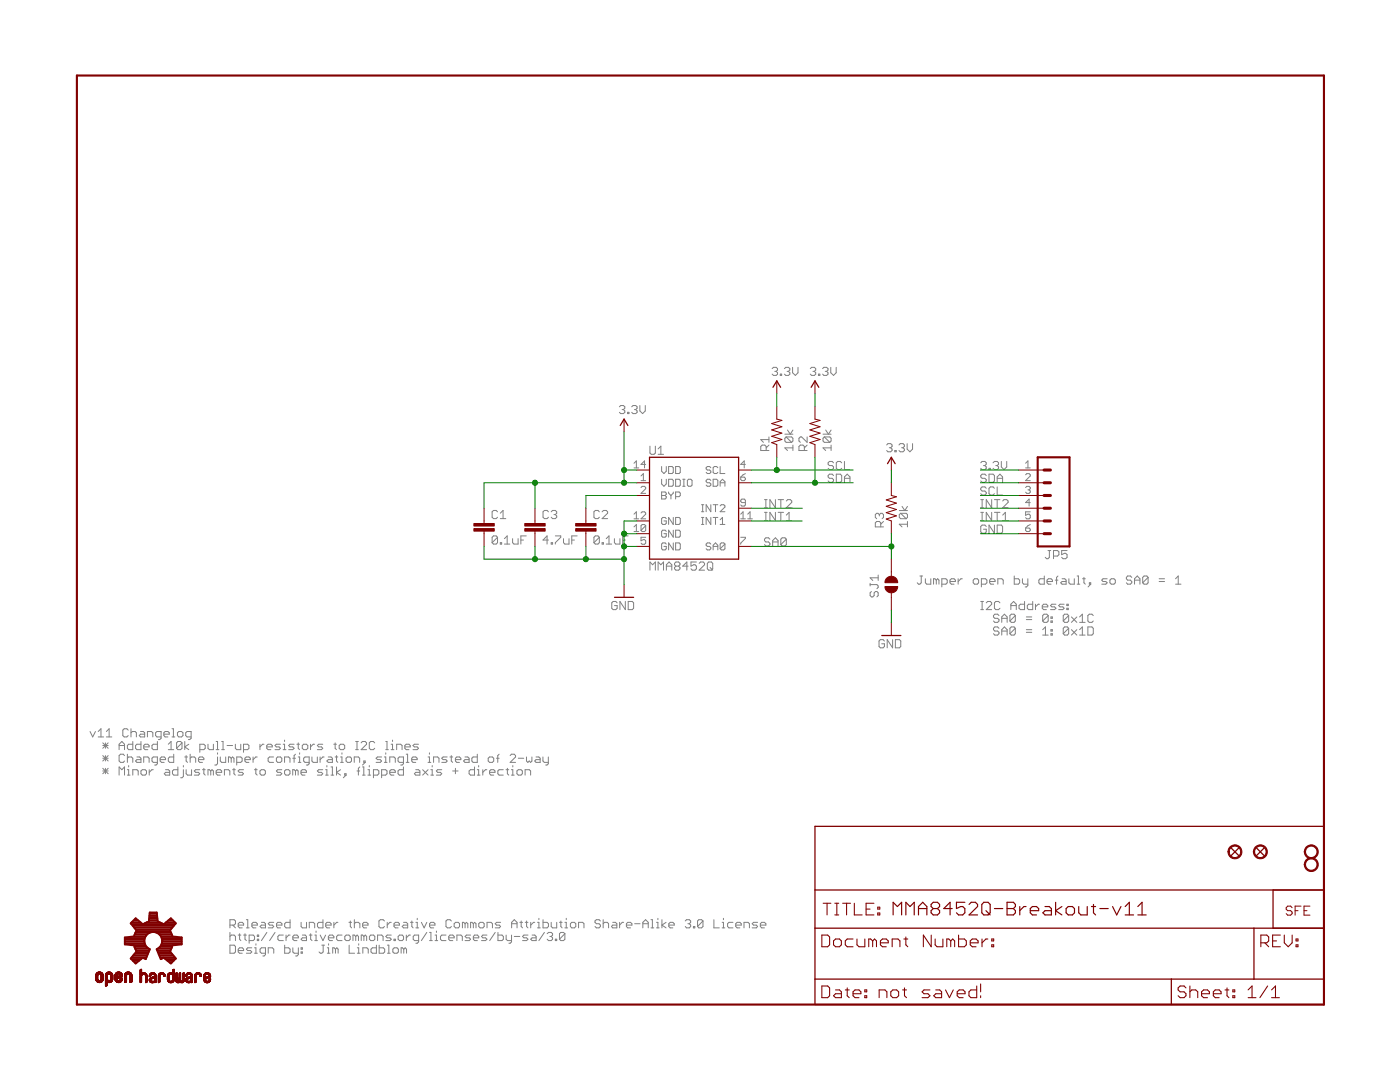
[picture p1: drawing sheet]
<svg xmlns="http://www.w3.org/2000/svg" width="279mm" height="216mm" viewBox="0 0 279 216" stroke-linecap="round" stroke-linejoin="round" font-family="sans-serif">
<g fill="none" stroke="#808080" stroke-width=".2">
<path d="M154.1 73.6l.3-.3h.5l.3 .3v.2l-.3 .3M154.6 74.1h.3M154.9 74.1l.3 .3v.3l-.3 .2h-.5l-.3-.2M155.7 74.7h.3v.2h-.3zM156.5 73.6l.3-.3h.6l.2 .3v.2l-.2 .3M157.1 74.1h.3M157.4 74.1l.2 .3v.3l-.2 .2h-.6l-.3-.2M158.2 73.3v1.1l.5 .5 .6-.5v-1.1M161.7 73.6l.3-.3h.5l.3 .3v.2l-.3 .3M162.2 74.1h.3M162.5 74.1l.3 .3v.3l-.3 .2h-.5l-.3-.2M163.3 74.7h.3v.2h-.3z"/>
<path d="M164.2 73.6l.2-.3h.6l.2 .3v.2l-.2 .3M164.7 74.1h.3M165 74.1l.2 .3v.3l-.2 .2h-.6l-.2-.2M165.8 73.3v1.1l.5 .5 .6-.5v-1.1M123.6 81.2l.3-.3h.5l.3 .3v.2l-.3 .3M124.2 81.7h.2M124.4 81.7l.3 .3v.3l-.3 .2h-.5l-.3-.2M125.2 82.3h.3v.2h-.3zM126.1 81.2l.2-.3h.6l.2 .3v.2l-.2 .3M126.5 92.4l.5-.4v1.4M126.5 93.4h1M126.6 81.7h.3"/>
<path d="M126.9 81.7l.2 .3v.3l-.2 .2h-.6l-.2-.2M127.7 80.9v1.1l.5 .5 .6-.5v-1.1M127.9 97.3l.3-.3h.4l.3 .3v.2l-1 .9h1M127.9 95l.5-.5v1.4M127.9 95.9h1M128.9 92.7h-1l.7-.7v1.4M129.7 89v1.4l.3 .3h.5l.3-.3v-1.4M131.3 90.7h1.1M131.3 89.6l.6-.6v1.7M132 98.2h.7l.3 .2v.2l-.3 .3 .3 .2v.2l-.3 .3h-.7zM132 93.1v.9l.5 .5 .5-.5v-.9M132 95.6v1l.5 .4 .5-.4v-1"/>
<path d="M132 98.9h.7M133.4 93.1h.7l.3 .2v1l-.3 .2h-.7zM133.4 95.6h.7l.3 .3v.9l-.3 .2h-.7zM133.4 98.2v.2l.5 .5M133.9 98.9v.7M134.4 98.2v.2l-.5 .5M134.8 95.6h.7l.3 .3v.9l-.3 .2h-.7zM134.8 93.1h.7l.3 .2v1l-.3 .2h-.7zM134.8 99.1h.7l.3-.2v-.5l-.3-.2h-.7v1.4M136.2 97h.5M136.2 95.6h.5M136.5 95.6v1.4"/>
<path d="M137.2 95.9l.2-.3h.5l.2 .3v.9l-.2 .2h-.5l-.2-.2zM141.9 93.3l-.3-.2h-.4l-.3 .2v.3l.3 .2h.4l.3 .2v.3l-.3 .2h-.4l-.3-.2M141.9 95.9l-.3-.3h-.4l-.3 .3v.2l.3 .2h.4l.3 .3v.2l-.3 .2h-.4l-.3-.2M142.3 95.6h.7l.3 .3v.9l-.3 .2h-.7zM143.3 93.3l-.3-.2h-.4l-.3 .2v1l.3 .2h.4l.3-.2M143.7 93.1v1.4h1M143.7 97v-.9l.5-.5 .5 .5v.9M143.7 96.3h1M147.8 95.2h.7l.3 .2v.3l-.3 .2h-.4l-.3-.2zM148.8 92.7h-1l.7-.7v1.4M148.8 94.5l-1 .7M152.6 99.7h.5"/>
<path d="M152.8 99.7v1.6M152.9 89.9v-.8l-.3-.3h-.5l-.3 .3v.8h1.7M153.5 88.8l-.6 .6M153.5 87.7h-1.7l.6 .6M153.5 87.2v1.1M154.7 99.7v1.6l-1.1-1.6v1.6M155.3 99.7h1.1M155.8 99.7v1.6M156.6 86.6h1.6M156.9 87.2h1.1l.2 .3v.5l-.2 .3M156.9 87.2l-.3 .3v.5l.3 .3h1.1M156.9 87.2l1.1 1.1"/>
<path d="M156.9 100l.3-.3h.5l.3 .3v.2l-1.1 1.1h1.1M157.2 85.8l.5 .8 .5-.8M158.2 89.4h-1.6l.6 .5M158.2 88.8v1.1M160.5 89.9v-.8l-.2-.3h-.6l-.3 .3v.8h1.7M161.1 87.2v1.1l-1.1-1.1h-.3l-.3 .3v.5l.3 .3M161.1 88.8l-.6 .6M164.3 86.6h1.6M164.5 87.2l-.2 .3v.5l.2 .3h1.1M164.5 87.2h1.1l.3 .3v.5l-.3 .3M164.5 87.2l1.1 1.1M164.8 85.8l.5 .8 .6-.8"/>
<path d="M165.9 89.4h-1.6l.5 .5M165.9 88.8v1.1M166.3 92.4l-.2-.3h-.6l-.2 .3v.2l.2 .3h.6l.2 .3v.3l-.2 .2h-.6l-.2-.2M166.3 94.9l-.2-.3h-.6l-.2 .3v.3l.2 .2h.6l.2 .3v.3l-.2 .2h-.6l-.2-.2M166.9 94.6h.8l.3 .3v1.1l-.3 .2h-.8zM168 92.4l-.3-.3h-.5l-.3 .3v1.1l.3 .2h.5l.3-.2M168.5 92.1v1.6h1.1M168.5 96.2v-1l.6-.6 .5 .6v1M168.5 95.4h1.1M177 88.8l.2-.3h.6l.2 .3v.3l-.2 .2M177.5 89.3h.3M177.8 89.3l.2 .3v.3l-.2 .2h-.6l-.2-.2"/>
<path d="M178.6 89.9h.3v.2h-.3zM179.4 88.8l.3-.3h.5l.3 .3v.3l-.3 .2M179.9 89.3h.3M180.2 89.3l.3 .3v.3l-.3 .2h-.5l-.3-.2M181 88.5v1.1l.6 .5 .5-.5v-1.1M195.7 92.4l.3-.3h.6l.2 .3v.2l-.2 .3M195.7 99.7h.6M196 99.7v1.6M196.3 92.9h.3M196.6 92.9l.2 .3v.3l-.2 .2h-.6l-.3-.2M196.8 94.9l-.2-.3h-.6l-.3 .3v.3l.3 .2h.6l.2 .3v.3l-.2 .2h-.6l-.3-.2M196.8 97.4l-.2-.2h-.6l-.3 .2v.3l.3 .3h.6l.2 .3v.2l-.2 .3h-.6l-.3-.3"/>
<path d="M197.4 94.6h.8l.3 .3v1.1l-.3 .2h-.8zM197.4 93.5h.3v.2h-.3zM197.9 99.7v1.6l-1.1-1.6v1.6M198.2 92.4l.3-.3h.5l.3 .3v.2l-.3 .3M198.5 97.4l-.3-.2h-.5l-.3 .2v1.1l.3 .3h.5l.3-.3M198.5 99.7h1.1M198.7 92.9h.3M199 92.9l.3 .3v.3l-.3 .2h-.5l-.3-.2M199 96.2v-1l.6-.6 .5 .6v1M199 97.2v1.6h1.1M199 99.7v1.6M199 95.4h1.1"/>
<path d="M199.8 92.1v1.1l.6 .5 .5-.5v-1.1M200.1 100l.3-.3h.5l.3 .3v.2l-1.1 1.1h1.1M204.7 97.3l.2-.3h.5l.2 .3v.2l-.2 .2M204.7 94.7l.2-.2h.5l.2 .2v.3l-.9 .9h.9M204.7 93.4h.9M204.7 92.4l.4-.4v1.4M205.1 97.7h.3M205.4 97.7l.2 .3v.2l-.2 .2h-.5l-.2-.2M99.3 102.1l-.3-.2h-.5l-.3 .2v1.1l.3 .3h.5l.3-.3M99.3 107.2l-.3-.3h-.5l-.3 .3v1.1M99.3 107.2v1.1l-.3 .3h-.5l-.3-.3M99.3 107.2l-1.1 1.1"/>
<path d="M99.8 108.3h.3v.3h-.3zM99.8 103.5h1.1M99.8 102.4l.6-.5v1.6M100.7 108.6h1M100.7 107.5l.5-.6v1.7M102.3 107.5v.8l.3 .3h.8v-1.1M103.9 107.8h.6M105 106.9h-1.1v1.7M109.5 102.1l-.3-.2h-.6l-.2 .2v1.1l.2 .3h.6l.3-.3M109.5 107.8h-1.1l.8-.9v1.7M110 108.3h.3v.3h-.3zM110 102.1l.3-.2h.5l.3 .2v.3l-.3 .3"/>
<path d="M110.6 102.7h.2M110.8 106.9h1.1v.3l-1.1 1.1v.3M110.8 102.7l.3 .3v.2l-.3 .3h-.5l-.3-.3M112.5 107.5v.8l.2 .3h.9v-1.1M114.1 107.8h.5M115.2 106.9h-1.1v1.7M119.6 107.2l-.3-.3h-.5l-.3 .3v1.1M119.6 107.2v1.1l-.3 .3h-.5l-.3-.3M119.6 102.1l-.3-.2h-.5l-.3 .2v1.1l.3 .3h.5l.3-.3M119.6 107.2l-1.1 1.1M120.2 102.1l.2-.2h.6l.3 .2v.3l-1.1 1.1h1.1M120.2 108.3h.2v.3h-.2z"/>
<path d="M121 108.6h1.1M121 107.5l.5-.6v1.7M122.6 107.5v.8l.3 .3h.8v-1.1M124.3 107.8h.5M125.3 106.9h-1v1.7M126.5 105.1l.5-.4v1.4M126.5 103.5h1M126.5 102.6l.5-.5v1.4M126.5 106.1h1M127.9 102.4l.3-.3h.4l.3 .3v.2l-1 .9h1M128.9 104.9l-.3-.2h-.4l-.3 .2v.9M128.9 104.9v.9l-.3 .3h-.4l-.3-.3"/>
<path d="M128.9 107.2h-1v.7l.5-.2h.2l.3 .2v.5l-.3 .2h-.4l-.3-.2M128.9 104.9l-1 .9M129.7 113.8v-1.7l.5 .6 .6-.6v1.7M131.3 113.8v-1.7l.6 .6 .5-.6v1.7M133 103.5l-.3-.2h-.4l-.3 .2v.9l.3 .2h.4l.3-.2v-.5h-.5M133 106l-.3-.2h-.4l-.3 .2v1l.3 .2h.4l.3-.2v-.5h-.5M133 108.6l-.3-.3h-.4l-.3 .3v.9l.3 .2h.4l.3-.2v-.5h-.5M133 113.8v-1.1l.5-.6 .6 .6v1.1M133 113h1.1M134.4 103.3v1.3l-1-1.3v1.3M134.4 105.8v1.4l-1-1.4v1.4M134.4 108.3v1.4l-1-1.4v1.4"/>
<path d="M134.8 103.3h.7l.3 .2v.9l-.3 .2h-.7zM134.8 105.8h.7l.3 .2v1l-.3 .2h-.7zM134.8 108.3h.7l.3 .3v.9l-.3 .2h-.7zM134.9 113h.5M134.9 113l-.3-.3v-.3l.3-.3h.5l.3 .3v.3l-.3 .3M134.9 113l-.3 .2v.3l.3 .3h.5l.3-.3v-.3l-.3-.2M137.3 113h-1.1l.9-.9v1.7M139 112.1h-1.1v.9l.5-.3h.3l.3 .3v.5l-.3 .3h-.5l-.3-.3M139.5 112.4l.3-.3h.5l.3 .3v.3l-1.1 1.1h1.1M140 104.6h.5M140 102.1h.5M140 100.7h.5"/>
<path d="M140 103.3h.5M140.2 100.7v1.4M140.2 103.3v1.3M141.4 112.1h.6l.2 .3v1.1l-.2 .3h-.6l-.2-.3v-1.1zM141.7 113.2l.5 .6M141.9 100.7v1.4l-1-1.4v1.4M141.9 103.3v1.3l-1-1.3v1.3M141.9 108.6l-.3-.3h-.4l-.3 .3v.2l.3 .2h.4l.3 .3v.2l-.3 .2h-.4l-.3-.2M142.3 109.7v-.9l.5-.5 .5 .5v.9M142.3 109h1M142.3 100.7h1M142.3 103.3h1"/>
<path d="M142.8 100.7v1.4M142.8 103.3v1.3M143.7 104.6h1M143.7 100.9l.3-.2h.4l.3 .2v.3l-1 .9h1M143.7 103.7l.5-.4v1.3M144.7 108.6l-.3-.3h-.4l-.3 .3v.9M144.7 108.6v.9l-.3 .2h-.4l-.3-.2M144.7 108.6l-1 .9M147.8 103.5h1M147.8 107.2h1v.2l-1 1v.2M147.8 102.6l.5-.5v1.4M148.8 100.3h-.7l-.3-.2v-.3l.3-.2h.4l.3 .2v1l-.3 .2h-.4l-.3-.2"/>
<path d="M149.2 103.5h1M149.2 102.6l.5-.5v1.4M152.6 101.3h.5M152.6 103.9h.5M152.6 102.2h.5M152.8 102.2v1.7M153.6 107.6l-.2-.3h-.6l-.2 .3v.3l.2 .2h.6l.2 .3v.3l-.2 .2h-.6l-.2-.2M154.2 108.1h1.1M154.2 108.9v-1l.5-.6 .6 .6v1M154.7 102.2v1.7l-1.1-1.7v1.7M155.3 102.2h1.1M155.8 102.2v1.7"/>
<path d="M156.9 107.6l-.2-.3h-.6l-.3 .3v1.1M156.9 103.9h1.1M156.9 102.8l.6-.6v1.7M156.9 107.6v1.1l-.2 .2h-.6l-.3-.2M156.9 107.6l-1.1 1.1M173.7 116.4v.5M173.7 116.6h1.3l.3 .3v.3l-.3 .3M173.9 118l-.2 .3v.5l.2 .3h.3l.3-.3v-.5l.2-.3h.3l.3 .3v.5l-.3 .3M175.3 114.7v1.1M175.3 115.3h-1.6l.5 .5M175.5 102.7l-.3-.3h-.2l-.3 .3v.5l.3 .3M175.5 102.7l.3-.3h.2l.3 .3v.5l-.3 .3"/>
<path d="M175.5 102.7v.3M175.8 105.1v-.8l-.3-.2h-.5l-.3 .2v.8h1.6M176.3 104.1l-.5 .5M179.5 101.9h1.6M179.7 102.4h1.1l.3 .3v.5l-.3 .3M179.7 102.4l-.2 .3v.5l.2 .3h1.1M179.7 102.4l1.1 1.1M180 101l.6 .9 .5-.9M181.1 104.6h-1.6l.5 .5M181.1 104.1v1M183.6 114.9h.5M183.9 114.9v1.4l-.3 .3h-.3l-.3-.3"/>
<path d="M184.7 115.5v.8l.3 .3h.8v-1.1M186.9 115.8l-.3-.3h-.3v1.1M186.9 115.8v.8M186.9 115.8l.2-.3 .3 .3v.8M188 116.6h.8l.2-.3v-.5l-.2-.3h-.8v1.6M189.6 116h1.1v-.2l-.3-.3h-.5l-.3 .3v.5l.3 .3h.5M191.2 115.5v1.1M192 115.5h-.2l-.6 .5M194.2 115.8l.3-.3h.5l.3 .3v.5l-.3 .3h-.5l-.3-.3zM195.7 101.3h.6M195.7 103.9h.6M195.7 102.2h.6"/>
<path d="M195.9 116.6h.8l.3-.3v-.5l-.3-.3h-.8v1.6M196 102.2v1.7M196.8 105.1l-.2-.3h-.6l-.3 .3v1l.3 .3h.6l.2-.3v-.5h-.5M197.5 116h1.1v-.2l-.3-.3h-.5l-.3 .3v.5l.3 .3h.5M197.9 102.2v1.7l-1.1-1.7v1.7M198.5 104.8v1.6l-1.1-1.6v1.6M198.5 102.2h1.1M199 104.8h.8l.3 .3v1l-.3 .3h-.8zM199 102.2v1.7M199.1 116.6v-1.1h.8l.3 .3v.8M200.1 103.9h1.1M200.1 102.8l.5-.6v1.7"/>
<path d="M202.4 114.9v1.7h.8l.3-.3v-.5l-.3-.3h-.8M204 115.5v.8l.3 .3h.8M204.7 105.4h.7l.2 .2v.2l-.2 .3h-.5l-.2-.3zM205.1 115.5v1.3l-.2 .3h-.3M205.6 102.1h-.9v.7l.7-.2 .2 .2v.5l-.2 .2h-.5l-.2-.2M205.6 100.3h-.9l.7-.7v1.4M205.6 104.7l-.9 .7M208.4 114.9v1.7h-.8l-.3-.3v-.5l.3-.3h.8M209 116h1v-.2l-.2-.3h-.6l-.2 .3v.5l.2 .3h.6M209.1 109.9h.6M209.4 109.9v1.3l-.3 .3h-.2l-.3-.3M210.2 111h.9l.2-.3v-.6l-.2-.2h-.9v1.6"/>
<path d="M210.6 115.8h.5M211.1 114.9l-.2 .3v1.4M212 115.5h.5l.3 .3v.8h-.8l-.3-.3 .3-.3h.8M213 109.9h-1.1v.8l.5-.3h.3l.3 .3v.5l-.3 .3h-.5l-.3-.3M213.3 115.5v.8l.3 .3h.8v-1.1M215 116.6h.5M215 114.9h.2v1.7M216 115.5h.6M216.3 115.2v1.1l.3 .3M217.4 116.3h.3v.3h-.3zM217.7 116.6l-.6 .5M221 115.5h-.9l-.2 .3 .2 .2h.6l.3 .3-.3 .3h-.8"/>
<path d="M221.5 115.8l.3-.3h.5l.3 .3v.5l-.3 .3h-.5l-.3-.3zM225.9 115.2l-.3-.3h-.6l-.2 .3v.3l.2 .3h.6l.3 .2v.3l-.3 .3h-.6l-.2-.3M226.4 115.8h1.1M226.4 116.6v-1.1l.6-.6 .5 .6v1.1M229.1 115.2v1.1l-.2 .3h-.6l-.3-.3M229.1 115.2l-.2-.3h-.6l-.3 .3v1.1M229.1 115.2l-1.1 1.1M231.3 115.5h1.1M231.3 116h1.1M234.6 116.6h1.1M234.6 115.5l.5-.6v1.7M123.2 120.3l-.3-.3h-.5l-.3 .3v1.1l.3 .2h.5l.3-.2v-.6h-.6"/>
<path d="M124.8 120v1.6l-1.1-1.6v1.6M125.4 120h.8l.2 .3v1.1l-.2 .2h-.8zM176.5 127.9l-.3-.3h-.5l-.3 .3v1.1l.3 .3h.5l.3-.3v-.5h-.5M178.1 127.6v1.7l-1-1.7v1.7M178.7 127.6h.8l.3 .3v1.1l-.3 .3h-.8zM195.7 121.6h.6M195.7 120h.6M196 120v1.6M196.8 120.3l.3-.3h.5l.3 .3v.3l-1.1 1h1.1M199.4 122.8l-.3-.2h-.6l-.2 .2v.3l.2 .3h.6l.3 .2v.3l-.3 .3h-.6l-.2-.3M199.4 125.4l-.3-.3h-.6l-.2 .3v.2l.2 .3h.6l.3 .3v.2l-.3 .3h-.6l-.2-.3M199.6 120.3l-.3-.3h-.6l-.2 .3v1.1l.2 .2h.6l.3-.2"/>
<path d="M199.9 123.4h1.1M199.9 124.2v-1.1l.5-.5 .6 .5v1.1M199.9 126.7v-1.1l.5-.5 .6 .5v1.1M199.9 125.9h1.1M201.7 121.6v-1l.6-.6 .5 .6v1M201.7 120.8h1.1M202.6 122.8v1.1l-.2 .3h-.6l-.3-.3M202.6 122.8l-.2-.2h-.6l-.3 .2v1.1M202.6 125.4l-.2-.3h-.6l-.3 .3v1M202.6 125.4v1l-.2 .3h-.6l-.3-.3M202.6 122.8l-1.1 1.1M202.6 125.4l-1.1 1"/>
<path d="M204.5 120v1.6h-.9l-.2-.2v-.6l.2-.2h.9M204.8 123.6h1.1M204.8 123.1h1.1M204.8 126.2h1.1M204.8 125.6h1.1M206.1 120v1.6h-.8l-.3-.2v-.6l.3-.2h.8M206.7 120.6v1M207.5 120.6h-.3l-.5 .5M208 121.1h1.1v-.3l-.3-.2h-.5l-.3 .2v.6l.3 .2h.5M208.1 126.7h1.1M208.1 125.6l.5-.5v1.6M209.2 122.8l-.3-.2h-.5l-.3 .2v1.1"/>
<path d="M209.2 122.8v1.1l-.3 .3h-.5l-.3-.3M209.2 122.8l-1.1 1.1M209.7 123.1h.3v.3h-.3zM209.7 123.9h.3v.3h-.3zM209.7 125.6h.3v.3h-.3zM209.7 126.4h.3v.3h-.3zM210.7 120.6h-.8l-.2 .2 .2 .3h.6l.2 .3-.2 .2h-.8M212.4 120.6h-.8l-.3 .2 .3 .3h.5l.3 .3-.3 .2h-.8M212.9 121.4h.3v.2h-.3zM212.9 120.6h.3v.2h-.3zM213.3 122.8l-.3-.2h-.5l-.3 .2v1.1M213.3 122.8v1.1l-.3 .3h-.5l-.3-.3"/>
<path d="M213.3 125.4l-.3-.3h-.5l-.3 .3v1M213.3 125.4v1l-.3 .3h-.5l-.3-.3M213.3 122.8l-1.1 1.1M213.3 125.4l-1.1 1M213.8 123.1l1.1 1.1M213.8 125.6l1.1 1.1M214.9 123.1l-1.1 1.1M214.9 125.6l-1.1 1.1M215.5 124.2h1.1M215.5 123.1l.5-.5v1.6M215.5 125.6l.5-.5v1.6M215.5 126.7h1.1"/>
<path d="M217.1 125.1h.8l.3 .3v1l-.3 .3h-.8zM218.2 122.8l-.3-.2h-.5l-.3 .2v1.1l.3 .3h.5l.3-.3M18 146l.5 1 .5-1M19.6 146l.6-.6v1.6M19.6 147h1.1M20.5 148.2l1.1 1.1M20.5 148.8h1.1M20.5 150.8l1.1 1M20.5 151.3h1.1M20.5 153.3l1.1 1.1M20.5 153.8h1.1M21 148.2v1.1"/>
<path d="M21 150.8v1M21 153.3v1.1M21.2 147h1.1M21.2 146l.6-.6v1.6M21.6 150.8l-1.1 1M21.6 148.2l-1.1 1.1M21.6 153.3l-1.1 1.1M23.8 148.8h1M23.8 149.6v-1.1l.5-.5 .5 .5v1.1M23.8 154.7v-1.7l.5 .6 .5-.6v1.7M24.8 150.8l-.2-.3h-.6l-.2 .3v1l.2 .3h.6l.2-.3M25.4 151.3l.3-.3h.5l.3 .3v.8"/>
<path d="M25.4 150.5v1.6M25.4 153.6h.3v1.1M25.4 154.7h.6M25.6 145.7l-.3-.3h-.5l-.3 .3v1.1l.3 .2h.5l.3-.2M25.7 152.8v.2M26.1 145.4v1.6M26.1 146.2l.3-.2h.6l.2 .2v.8M26.5 148v1.6h-.8l-.3-.3v-.5l.3-.3h.8M26.5 154.7v-1.1h.8l.3 .2v.9M27.3 151h.6l.2 .3v.8h-.8l-.2-.3 .2-.2h.8M28 146h.6l.3 .2v.8h-.9l-.2-.2 .2-.3h.9M28.1 148v1.6h-.8l-.2-.3v-.5l.2-.3h.8"/>
<path d="M28.1 153.8l.3-.2h.6l.2 .2v.6l-.2 .3h-.6l-.3-.3zM28.7 149h1.1v-.2l-.3-.3h-.5l-.3 .3v.5l.3 .3h.5M28.7 152.1v-1.1h.8l.3 .3v.8M29.4 147v-1h.8l.3 .2v.8M29.8 153.6v1.1M30.6 153.6h-.3l-.5 .5M31.4 148v1.6h-.8l-.3-.3v-.5l.3-.3h.8M31.4 152.1h-.8l-.3-.3v-.5l.3-.3h.8v1.4l-.3 .3h-.2M32 151.6h1v-.3l-.2-.3h-.6l-.2 .3v.5l.2 .3h.6M32.2 147h-.9l-.2-.2v-.6l.2-.2h.9v1.3l-.3 .3h-.3M32.7 146.5h1.1v-.3l-.3-.2h-.5l-.3 .2v.6l.3 .2h.5M33 153.6h.6l.3 .2v.9h-.9l-.2-.3 .2-.3h.9"/>
<path d="M33.6 149.6h1.1M33.6 148.5l.5-.5v1.6M34.3 147h.6M34.3 145.4h.3v1.6M34.7 150.5v1.6h-.8l-.3-.3v-.5l.3-.3h.8M35.4 146.2l.3-.2h.5l.3 .2v.6l-.3 .2h-.5l-.3-.2zM35.5 153v1.7h-.8l-.3-.3v-.6l.3-.2h.8M36.3 148.2v1.1l-.3 .3h-.5l-.3-.3M36.3 148.2l-.3-.2h-.5l-.3 .2v1.1M36.3 148.2l-1.1 1.1M36.6 153.6v1.3l-.3 .3h-.3M36.6 152.8v.2"/>
<path d="M36.9 148v1.6M36.9 151h.5M37.1 150.8v1l.3 .3M37.1 153.6v.8l.3 .3h.8v-1.1M37.7 148.5l-.8 .5 .8 .6M38 151.3l.2-.3h.6l.3 .3v.8M38 150.5v1.6M38.1 147h-.8l-.2-.2v-.6l.2-.2h.8v1.3l-.2 .3h-.3M39.6 151.6h1.1v-.3l-.3-.3h-.5l-.3 .3v.5l.3 .3h.5M39.9 153.6h-.8l-.3 .2 .3 .3h.5l.3 .3-.3 .3h-.8M39.9 149.6h.8l.3-.3v-.5l-.3-.3h-.8v1.6M40.4 153.6h.6"/>
<path d="M40.7 153.3v1.1l.3 .3M41.5 148.5v.8l.3 .3h.8v-1.1M42.1 153.8l-.3-.2h-.3v1.1M42.1 153.8l.2-.2 .3 .2v.9M42.1 153.8v.9M43.1 149.6h.6M43.1 148h.3v1.6M43.1 154.1h1.1v-.3l-.2-.2h-.6l-.3 .2v.6l.3 .3h.6M43.4 150.2v.3M43.4 151v1.4l-.3 .3h-.2M44 151v.8l.2 .3h.8v-1.1M44.2 149.6h.6"/>
<path d="M44.2 148h.3v1.6M44.8 154.7v-1.1h.8l.3 .2v.9M45.3 148.8h1.1M46.1 151.3l-.2-.3h-.3v1.1M46.1 151.3v.8M46.1 151.3l.3-.3 .3 .3v.8M46.4 153.6h.6M46.7 153.3v1.1l.3 .3M47 148.5v.8l.2 .3h.8v-1.1M47.2 152.1h.8l.3-.3v-.5l-.3-.3h-.8v1.7M48.6 149.6h.8l.3-.3v-.5l-.3-.3h-.8v1.6M48.6 153.6h-.8l-.3 .2 .3 .3h.5l.3 .3-.3 .3h-.8"/>
<path d="M48.9 151.6h1.1v-.3l-.3-.3h-.6l-.2 .3v.5l.2 .3h.6M50.5 151v1.1M50.8 153.6h.5M51.1 153.3v1.1l.2 .3M51.3 151h-.2l-.6 .6M51.9 148.5v1.1M51.9 153.8l.3-.2h.5l.3 .2v.6l-.3 .3h-.5l-.3-.3zM52.7 148.5h-.3l-.5 .5M53.2 149h1.1v-.2l-.2-.3h-.6l-.3 .3v.5l.3 .3h.6M54.6 151h-.8l-.3 .3v.5l.3 .3h.8M55.2 151.3l.2-.3h.6l.2 .3v.5l-.2 .3h-.6l-.2-.3zM56 148.5h-.9l-.2 .3 .2 .2h.6l.3 .3-.3 .3h-.8"/>
<path d="M56.2 153.6h-.8l-.2 .2 .2 .3h.6l.2 .3-.2 .3h-.8M56.5 149.6h.6M56.5 148.5h.3v1.1M56.8 147.7v.3M56.8 152.1v-1.1h.8l.3 .3v.8M56.8 153.8l.3-.2h.5l.3 .2v.6l-.3 .3h-.5l-.3-.3zM58.4 151.3h.6M58.7 148.5h-.8l-.3 .3 .3 .2h.5l.3 .3-.3 .3h-.8M59 153.8l.2-.2 .3 .2v.9M59 153.8l-.3-.2h-.3v1.1M59 150.5l-.3 .3v1.3M59 153.8v.9"/>
<path d="M59.2 148.5h.6M59.5 148.2v1.1l.3 .3M59.5 152.1h.5M59.5 151h.3v1.1M59.8 150.2v.3M60.1 154.1h1.1v-.3l-.3-.2h-.6l-.2 .2v.6l.2 .3h.6M60.3 148.8l.3-.3h.6l.2 .3v.5l-.2 .3h-.6l-.3-.3zM61.7 152.1h-.8l-.3-.3v-.5l.3-.3h.8v1.4l-.3 .3h-.2M62 148.5v1.1M62.3 151v.8l.2 .3h.8v-1.1M62.8 148.5h-.3l-.5 .5M63.9 151v1.1"/>
<path d="M64.4 148.5h-.8l-.3 .3 .3 .2h.6l.2 .3-.2 .3h-.9M64.4 153.6h-.8l-.3 .2 .3 .3h.6l.2 .3-.2 .3h-.9M64.7 151h-.3l-.5 .6M65 153.6h.2v1.1M65 154.7h.5M65.2 152.8v.2M65.5 151h.6l.2 .3v.8h-.8l-.3-.3 .3-.2h.8M66.1 153h.2v1.7M66.1 154.7h.5M66.6 148.5h.5M66.9 148.2v1.1l.2 .3M66.9 151h.5"/>
<path d="M67.2 150.8v1l.2 .3M67.2 153v1.7M67.7 148.8l.3-.3h.5l.3 .3v.5l-.3 .3h-.5l-.3-.3zM68 152.1h.5M68 151h.2v1.1M68 153.6l-.8 .5 .8 .6M68.2 150.2v.3M68.8 154.4h.3v.3h-.3zM69.1 151.3l.2-.3h.6l.2 .3v.5l-.2 .3h-.6l-.2-.3zM69.1 154.7l-.6 .5M70.7 152.1v-1.1h.8l.3 .3v.8M71 149.6h.5"/>
<path d="M71 148h.5M71.2 148v1.6M71.2 153.8h.6M71.8 153l-.3 .3v1.4M72.1 148.2l.2-.2h.6l.3 .2v.3l-1.1 1.1h1.1M72.3 153h.3v1.7M72.3 154.7h.6M72.6 151.8h.3v.3h-.3zM72.9 152.1l-.6 .6M73.4 153.6h.3v1.1M73.4 154.7h.6M73.7 152.8v.2"/>
<path d="M74.5 154.7h.8l.3-.3v-.6l-.3-.2h-.8v1.6M74.8 148.2l-.3-.2h-.5l-.3 .2v1.1l.3 .3h.5l.3-.3M76.2 154.7h.8l.2-.3v-.6l-.2-.2h-.8v1.6M76.2 151h-.9l-.2 .3 .2 .3h.6l.3 .2-.3 .3h-.8M76.7 152.1h.5M76.7 151h.3v1.1M77 149.6h.5M77 148h.2v1.6M77 150.2v.3M77.8 152.1v-1.1h.8l.3 .3v.8M77.8 154.1h1.1v-.3l-.3-.2h-.5l-.3 .2v.6l.3 .3h.5M78.1 149.6h.5"/>
<path d="M78.1 148.5h.2v1.1M78.3 147.7v.3M79.2 149.6v-1.1h.8l.2 .3v.8M80.5 152.1h-.8l-.3-.3v-.5l.3-.3h.8v1.4l-.3 .3h-.2M80.5 153v1.7h-.8l-.3-.3v-.6l.3-.2h.8M80.8 149h1.1v-.2l-.3-.3h-.5l-.3 .3v.5l.3 .3h.5M81.1 150.5h.2v1.6M81.1 152.1h.5M82.2 151.6h1v-.3l-.2-.3h-.6l-.2 .3v.5l.2 .3h.6M83 153.6h.5l.3 .2v.9h-.8l-.3-.3 .3-.3h.8M83.5 148.5h-.8l-.3 .3 .3 .2h.5l.3 .3-.3 .3h-.8M84.3 153.6l1.1 1.1"/>
<path d="M85.4 152.1h.6M85.4 151h.3v1.1M85.4 153.6l-1.1 1.1M85.7 150.2v.3M86 153.6h.3v1.1M86 154.7h.5M86.3 152.8v.2M86.5 152.1v-1.1h.8l.3 .3v.8M88.2 153.6h-.9l-.2 .2 .2 .3h.6l.3 .3-.3 .3h-.8M89.2 151h-.8l-.2 .3 .2 .3h.6l.2 .2-.2 .3h-.8M89.8 151h.5M90.1 150.8v1l.2 .3"/>
<path d="M90.3 153.8h1.1M90.9 151.6h1.1v-.3l-.3-.3h-.5l-.3 .3v.5l.3 .3h.5M90.9 153.3v1.1M92.8 151h.5l.3 .3v.8h-.8l-.3-.3 .3-.2h.8M94.7 153v1.7h-.8l-.3-.3v-.6l.3-.2h.8M95.2 150.5v1.6h-.8l-.2-.3v-.5l.2-.3h.8M95.2 153.6h.3v1.1M95.2 154.7h.6M95.5 152.8v.2M96.4 153.6v1.1M97.2 153.6h-.3l-.5 .5M97.4 151.3l.3-.3h.6l.2 .3v.5l-.2 .3h-.6l-.3-.3z"/>
<path d="M97.7 154.1h1.1v-.3l-.3-.2h-.5l-.3 .2v.6l.3 .3h.5M99.1 151.3h.5M99.6 150.5l-.3 .3v1.3M100.4 153.6h-.8l-.2 .2v.6l.2 .3h.8M101 153.6h.5M101.3 153.3v1.1l.2 .3M101.8 150.8l.3-.3h.5l.3 .3v.2l-1.1 1.1h1.1M102.1 153.6h.2v1.1M102.1 154.7h.5M102.3 152.8v.2M103.2 153.8l.2-.2h.6l.2 .2v.6l-.2 .3h-.6l-.2-.3zM103.4 151.3h1.1"/>
<path d="M104.8 154.7v-1.1h.8l.3 .2v.9M105.1 151v.8l.2 .3 .3-.3 .3 .3 .3-.3v-.8M107 151h.5l.3 .3v.8h-.8l-.3-.3 .3-.2h.8M108.4 151v.8l.2 .3h.8M109.4 151v1.4l-.2 .3h-.3M45.9 188.6h.8l.3 .2v1.1l-.3 .3h-.8zM45.9 184.6h.8l.3-.3v-.5l-.3-.3h-.8v1.6M45.9 186.1v1.6M45.9 186.9l.3-.3h.5l.3 .3v.8M46.4 184.6l.6 .5M47.5 189.7h1.1v-.3l-.3-.3h-.5l-.3 .3v.5l.3 .3h.5M47.5 184.6h1.1v-.3l-.3-.3h-.5l-.3 .3v.6l.3 .2h.5"/>
<path d="M47.5 186.6h.6M47.8 186.3v1.1l.3 .3M48.6 186.6h.6M48.9 186.3v1.1l.3 .3M49.2 183.5h.2v1.6M49.2 185.1h.5M49.7 187.7h.8l.3-.3v-.5l-.3-.3h-.8v1.6M50.2 189.1h-.8l-.2 .3 .2 .3h.6l.2 .2-.2 .3h-.8M50.3 184.6h1.1v-.3l-.3-.3h-.6l-.2 .3v.6l.2 .2h.6M50.8 190.2h.6M50.8 189.1h.3v1.1M51.1 188.3v.3"/>
<path d="M51.4 186.6h.2v.3h-.2zM51.4 187.4h.2v.3h-.2zM52.2 184h.5l.3 .3v.8h-.8l-.3-.2 .3-.3h.8M53 190.2h-.8l-.3-.3v-.5l.3-.3h.8v1.4l-.3 .3h-.2M53.3 186.1l-1.1 1.6M53.5 190.2v-1.1h.9l.2 .3v.8M54.6 184h-.8l-.3 .3 .3 .3h.6l.2 .3-.2 .2h-.9M54.9 186.1l-1.1 1.6M55.2 184.6h1.1v-.3l-.3-.3h-.6l-.2 .3v.6l.2 .2h.6M56.5 186.6h-.8l-.2 .3v.5l.2 .3h.8M56.8 188.6v1.6h.8l.3-.3v-.5l-.3-.3h-.8M57.1 186.6v1.1"/>
<path d="M57.9 183.5v1.6h-.8l-.3-.2v-.6l.3-.3h.8M57.9 186.6h-.3l-.5 .5M58.4 189.1v.8l.3 .3h.8M58.4 187.1h1.1v-.2l-.2-.3h-.6l-.3 .3v.5l.3 .3h.6M59.5 189.1v1.4l-.2 .3h-.3M60.1 189.9h.2v.3h-.2zM60.1 189.1h.2v.3h-.2zM60.1 184v.9l.2 .2h.9v-1.1M60.3 186.6h.6l.3 .3v.8h-.9l-.2-.3 .2-.3h.9M61.7 185.1v-1.1h.8l.3 .3v.8M61.7 186.6h.6M62 186.3v1.1l.3 .3"/>
<path d="M62.8 186.6h.3v1.1M62.8 187.7h.6M63.1 185.8v.3M63.9 186.6l.6 1.1 .5-1.1M64.2 188.6h.6M64.5 183.5v1.6h-.9l-.2-.2v-.6l.2-.3h.9M64.5 188.6v1.3l-.3 .3h-.3l-.2-.3M65 184.6h1.1v-.3l-.3-.3h-.5l-.3 .3v.6l.3 .2h.5M65.3 190.2h.5M65.3 189.1h.3v1.1M65.5 187.1h1.1v-.2l-.2-.3h-.6l-.3 .3v.5l.3 .3h.6M65.6 188.3v.3"/>
<path d="M66.6 184v1.1M67 189.4l-.3-.3h-.3v1.1M67 189.4v.8M67 189.4l.2-.3 .3 .3v.8M67.4 184h-.2l-.6 .6M68.3 186.6h-.8l-.3 .3v.5l.3 .3h.8M69.1 186.6h.5l.3 .3v.5l-.3 .3h-.5l-.3-.3v-.5zM69.6 184h.6M69.7 188.6v1.6h1.1M69.9 183.8v1.1l.3 .2M70.7 183.5v1.6M70.7 184.3l.3-.3h.5l.3 .3v.8"/>
<path d="M71 186.9l.3-.3 .2 .3v.8M71 186.9l-.3-.3h-.3v1.1M71 186.9v.8M71.3 190.2h.6M71.3 189.1h.3v1.1M71.6 188.3v.3M72.4 184.6h1v-.3l-.2-.3h-.6l-.2 .3v.6l.2 .2h.6M72.4 190.2v-1.1h.8l.3 .3v.8M72.6 186.9l-.2-.3h-.3v1.1M72.6 186.9v.8M72.6 186.9l.3-.3 .3 .3v.8M74 186.6h.5l.3 .3v.5l-.3 .3h-.5l-.3-.3v-.5z"/>
<path d="M75.1 188.6v1.6h-.8l-.3-.3v-.5l.3-.3h.8M75.4 187.7v-1.1h.8l.3 .3v.8M75.7 188.6v1.6h.8l.3-.3v-.5l-.3-.3h-.8M76.7 183.8l-.2-.3h-.6l-.3 .3v1.1l.3 .2h.6l.2-.2M77.3 184v1.1M77.3 190.2h.6M77.3 188.6h.3v1.6M78.1 184h-.3l-.5 .6M78.1 186.6h-.8l-.3 .3 .3 .2h.5l.3 .3-.3 .3h-.8M78.4 189.4l.3-.3h.5l.3 .3v.5l-.3 .3h-.5l-.3-.3zM78.6 184.6h1.1v-.3l-.2-.3h-.6l-.3 .3v.6l.3 .2h.6M78.6 187.4h.3v.3h-.3z"/>
<path d="M79.7 186.6h.6l.2 .3v.5l-.2 .3h-.6l-.2-.3v-.5zM80.5 184h.6l.3 .3v.8h-.9l-.2-.2 .2-.3h.9M80.6 189.4l-.3-.3h-.2v1.1M80.6 189.4v.8M80.6 189.4l.3-.3 .2 .3v.8M81.1 186.6v1.1M81.9 184h.5M81.9 186.6h-.3l-.5 .5M82.2 183.8v1.1l.2 .2M83 184h.3v1.1M83 185.1h.5M83.3 183.2v.3"/>
<path d="M83.5 187.7h-.8l-.2-.3v-.5l.2-.3h.8v1.3l-.2 .3h-.3M84.1 184l.5 1.1 .6-1.1M85.2 186.1l-1.1 1.6M85.7 184.6h1.1v-.3l-.2-.3h-.6l-.3 .3v.6l.3 .2h.6M85.7 187.7h.6M85.7 186.1h.3v1.6M86.8 186.6h.3v1.1M86.8 187.7h.6M87.1 185.8v.3M89 186.6h-.8l-.3 .3v.5l.3 .3h.8M89.6 187.1h1v-.2l-.2-.3h-.6l-.2 .3v.5l.2 .3h.6M90.1 183.8l-.3-.3h-.5l-.3 .3v1.1l.3 .2h.5l.3-.2"/>
<path d="M90.6 184.3l.3-.3h.6l.2 .3v.6l-.2 .2h-.6l-.3-.2zM91.2 187.7v-1.1h.8l.3 .3v.8M92.8 184.3l-.3-.3h-.2v1.1M92.8 184.3v.8M92.8 184.3l.3-.3 .3 .3v.8M93.9 186.6h-.8l-.3 .3 .3 .2h.5l.3 .3-.3 .3h-.8M94.5 187.1h1v-.2l-.2-.3h-.6l-.2 .3v.5l.2 .3h.6M94.5 184.3l-.3-.3h-.3v1.1M94.5 184.3v.8M94.5 184.3l.2-.3 .3 .3v.8M95.8 184h.6l.2 .3v.6l-.2 .2h-.6l-.3-.2v-.6zM97.2 186.6h-.8l-.3 .3 .3 .2h.5l.3 .3-.3 .3h-.8"/>
<path d="M97.2 185.1v-1.1h.8l.3 .3v.8M98.8 186.1l-1.1 1.6M99.4 186.1v1.6h.8l.3-.3v-.5l-.3-.3h-.8M99.9 184h-.8l-.3 .3 .3 .3h.5l.3 .3-.3 .2h-.8M101 186.6v.8l.3 .3h.8M102.1 186.6v1.3l-.3 .3h-.2M102.1 185.1v-1.1l.5-.5 .6 .5v1.1M102.1 184.3h1.1M102.6 186.9h1.1M103.7 184h.6M104 183.8v1.1l.3 .2M104.8 184h.6"/>
<path d="M105.1 183.8v1.1l.3 .2M105.4 186.6h-.8l-.3 .3 .3 .2h.5l.3 .3-.3 .3h-.8M105.9 184v1.1M106.2 186.6h.5l.3 .3v.8h-.8l-.3-.3 .3-.3h.8M106.7 184h-.2l-.6 .6M107.3 185.1h.5M107.3 184h.2v1.1M107.5 183.2v.3M108.4 183.5v1.6h.8l.3-.2v-.6l-.3-.3h-.8M108.6 186.1l-1.1 1.6M109.2 186.3l.3-.2h.5l.3 .2v.3l-.3 .3M109.7 186.9h.3"/>
<path d="M110 184v.9l.3 .2h.8v-1.1M110 186.9l.3 .2v.3l-.3 .3h-.5l-.3-.3M110.8 187.4h.3v.3h-.3zM111.7 184h.5M111.9 183.8v1.1l.3 .2M112.7 186.3v1.1l-.2 .3h-.6l-.2-.3M112.7 185.1h.6M112.7 184h.3v1.1M112.7 186.3l-.2-.2h-.6l-.2 .2v1.1M112.7 186.3l-1 1.1M113 183.2v.3M113.8 184.3l.3-.3h.5l.3 .3v.6l-.3 .2h-.5l-.3-.2z"/>
<path d="M115.5 185.1v-1.1h.8l.2 .3v.8M119.8 183.8l-.3-.3h-.5l-.3 .3v.2l.3 .3h.5l.3 .3v.3l-.3 .2h-.5l-.3-.2M120.4 184.3l.2-.3h.6l.3 .3v.8M120.4 183.5v1.6M122.3 184h.5l.3 .3v.8h-.8l-.3-.2 .3-.3h.8M123.7 184v1.1M124.5 184h-.3l-.5 .6M125 184.6h1.1v-.3l-.3-.3h-.5l-.3 .3v.6l.3 .2h.5M126.7 184.3h1M128.3 184.3h1.1M128.3 185.1v-1.1l.5-.5 .6 .5v1.1M129.9 183.5h.3v1.6"/>
<path d="M129.9 185.1h.6M131 184h.3v1.1M131 185.1h.6M131.3 183.2v.3M132.1 183.5v1.6M132.9 184l-.8 .6 .8 .5M133.5 184.6h1.1v-.3l-.3-.3h-.5l-.3 .3v.6l.3 .2h.5M136.8 183.8l.2-.3h.6l.2 .3v.2l-.2 .3M137.3 184.3h.3M137.6 184.3l.2 .3v.3l-.2 .2h-.6l-.2-.2M138.4 184.9h.3v.2h-.3zM140.3 183.8l-.3-.3h-.5l-.3 .3v1.1"/>
<path d="M140.3 183.8v1.1l-.3 .2h-.5l-.3-.2M140.3 183.8l-1.1 1.1M142.5 183.5v1.6h1.1M144.1 185.1h.6M144.1 184h.3v1.1M144.4 183.2v.3M146.3 184h-.8l-.3 .3v.6l.3 .2h.8M146.8 184.6h1.1v-.3l-.2-.3h-.6l-.3 .3v.6l.3 .2h.6M148.5 185.1v-1.1h.8l.3 .3v.8M151.2 184h-.8l-.3 .3 .3 .3h.5l.3 .3-.3 .2h-.8M151.7 184.6h1.1v-.3l-.2-.3h-.6l-.3 .3v.6l.3 .2h.6"/>
</g>
<path d="M15.3 15.1h248.9v185.3h-248.9zM207.1 91.2h6.3v17.8h-6.3z" fill="none" stroke="#800000" stroke-width=".42"/>
<g fill="none" stroke="#800000" stroke-width=".25">
<path d="M154.3 77.3l.7-1.3 .8 1.3M161.9 77.3l.7-1.3 .8 1.3M123.8 84.9l.7-1.3 .8 1.3M129.6 91.2h17.8v20.4h-17.8zM177.1 92.5l.8-1.3 .7 1.3M122.6 119.2h3.8M176 126.8h3.8M162.6 164.9h101.6v35.5h-101.6zM162.6 177.6h101.6M245.7 169.2l1.5 1.5M247.2 169.2l-1.5 1.5M250.8 169.2l1.5 1.5"/>
<path d="M252.3 169.2l-1.5 1.5M254.1 177.6v7.6M162.6 185.2h101.6M162.6 195.4h101.6M233.8 195.4v5M250.3 185.2v10.2"/>
</g>
<g fill="none" stroke="#800000" stroke-width=".21">
<path d="M164 186.6h1.2l.4 .4v1.5l-.4 .4h-1.2zM164 196.7h1.2l.4 .4v1.6l-.4 .4h-1.2zM164.3 180.2h1.5M165.1 180.2v2.4M166.3 187.7l.5-.3h.7l.4 .3v.8l-.4 .4h-.7l-.5-.4zM166.6 180.2h.8M166.6 182.6h.8M166.8 197.5h.7l.4 .4v1.2h-1.1l-.5-.4 .5-.4h1.1M167 180.2v2.4M168.2 180.2h1.5M168.7 197.5h.8M169 180.2v2.4"/>
<path d="M169.1 197.1v1.6l.4 .4M170.2 198.3h1.6v-.4l-.4-.4h-.8l-.4 .4v.8l.4 .4h.8M170.2 187.4h-1.1l-.4 .3v.8l.4 .4h1.1M170.5 180.2v2.4h1.6M171 187.4v1.1l.4 .4h1.2v-1.5M172.6 198.7h.4v.4h-.4zM172.6 197.5h.4v.4h-.4zM172.8 181.4h.8M174.2 187.7l-.4-.3h-.4v1.5M174.2 187.7v1.2M174.2 187.7l.3-.3 .4 .3v1.2M174.4 180.2h-1.6v2.4h1.6"/>
<path d="M175.2 182.2h.4v.4h-.4zM175.2 181h.4v.4h-.4zM175.5 199.1v-1.6h1.1l.4 .4v1.2M175.7 188.1h1.6v-.4l-.4-.3h-.8l-.4 .3v.8l.4 .4h.8M177.8 197.9l.4-.4h.7l.4 .4v.8l-.4 .4h-.7l-.4-.4zM178.1 188.9v-1.5h1.1l.4 .3v1.2M180.1 197.5h.8M180.4 187.4h.8M180.5 197.1v1.6l.4 .4M180.8 187v1.5l.4 .4M185.6 197.5h-1.2l-.4 .4 .4 .4h.8l.4 .4-.4 .4h-1.2M185.8 186.6v2.3l-1.5-2.3v2.3"/>
<path d="M186.6 187.4v1.1l.4 .4h1.2v-1.5M186.8 197.5h.7l.4 .4v1.2h-1.1l-.4-.4 .4-.4h1.1M188.7 197.5l.8 1.6 .7-1.6M189.7 187.7l-.3-.3h-.4v1.5M189.7 187.7v1.2M189.7 187.7l.4-.3 .4 .3v1.2M191 198.3h1.6v-.4l-.4-.4h-.8l-.4 .4v.8l.4 .4h.8M191.3 186.6v2.3h1.2l.3-.4v-.8l-.3-.3h-1.2M193.6 188.1h1.6v-.4l-.4-.3h-.8l-.4 .3v.8l.4 .4h.8M194.9 196.7v2.4h-1.1l-.4-.4v-.8l.4-.4h1.1M195.7 196.3v1.6M195.7 198.7v.4"/>
<path d="M196 187.4v1.5M197.1 187.4h-.3l-.8 .7M197.9 188.5h.4v.4h-.4zM197.9 187.4h.4v.3h-.4zM236.7 197.1l-.4-.4h-.8l-.4 .4v.4l.4 .4h.8l.4 .4v.4l-.4 .4h-.8l-.4-.4M237.5 197.9l.3-.4h.8l.4 .4v1.2M237.5 196.7v2.4M239.8 198.3h1.6v-.4l-.4-.4h-.8l-.4 .4v.8l.4 .4h.8M242.1 198.3h1.6v-.4l-.4-.4h-.8l-.4 .4v.8l.4 .4h.8M244.5 197.5h.8M244.9 197.1v1.6l.4 .4M246 198.7h.4v.4h-.4z"/>
<path d="M246 197.5h.4v.4h-.4zM249.1 199.1h1.6M249.1 197.5l.8-.8v2.4M251.6 188.1h1.2l.4-.4v-.7l-.4-.4h-1.2v2.3M252.4 188.1l.8 .8M253 196.7l-1.6 2.4M253.8 199.1h1.5M253.8 197.5l.8-.8v2.4M254 187.7h.8M255.5 186.6h-1.5v2.3h1.5M256.3 186.6v1.5l.8 .8 .8-.8v-1.5M258.7 188.5h.3v.4h-.3z"/>
<path d="M258.7 187.4h.3v.3h-.3z"/>
</g>
<g fill="none" stroke="#800000" stroke-width=".23">
<path d="M178.2 182.6v-2.6l.9 .9 .8-.9v2.6M180.8 182.6v-2.6l.8 .9 .9-.9v2.6M183.3 182.6v-1.7l.8-.9 .9 .9v1.7M183.3 181.3h1.7M186.2 181.3h.9M186.2 181.3l-.4-.4v-.4l.4-.5h.9l.4 .5v.4l-.4 .4M186.2 181.3l-.4 .4v.4l.4 .5h.9l.4-.5v-.4l-.4-.4M190 181.3h-1.6l1.2-1.3v2.6M192.6 180h-1.7v1.3l.8-.4h.4l.5 .4v.8l-.5 .5h-.8l-.4-.5M193.4 180.5l.4-.5h.9l.4 .5v.4l-1.7 1.7h1.7M196.3 180h.9l.4 .5v1.6l-.4 .5h-.9l-.4-.5v-1.6zM196.8 181.7l.8 .9"/>
<path d="M198.5 181.3h1.6M201 181.3h1.2M201 180h1.2l.4 .5v.4l-.4 .4 .4 .4v.4l-.4 .5h-1.2zM203.5 180.9v1.7M204.8 180.9h-.5l-.8 .8M205.6 181.7h1.7v-.4l-.4-.4h-.9l-.4 .4v.8l.4 .5h.9M208.6 180.9h.8l.4 .4v1.3h-1.2l-.5-.5 .5-.4h1.2M210.7 180v2.6M211.9 180.9l-1.2 .8 1.2 .9M212.8 181.3l.4-.4h.8l.4 .4v.8l-.4 .5h-.8l-.4-.5zM215.3 180.9v1.2l.4 .5h1.3v-1.7M217.8 180.9h.9"/>
<path d="M218.2 180.5v1.6l.5 .5M219.5 181.3h1.7M222 180.9l.9 1.7 .8-1.7M224.6 182.6h1.6M224.6 180.9l.8-.9v2.6M227.1 182.6h1.6M227.1 180.9l.8-.9v2.6"/>
</g>
<g fill="none" stroke="#800000" stroke-width=".2">
<path d="M155 76v2.5M162.6 76v2.5M124.5 83.6v2.6M127.1 96.3h2.5M127.1 98.9h2.5M127.1 93.8h2.5M147.4 96.3h2.5M147.4 93.8h2.5M155 81.1v2.5l1 .3-2 .6 2 .7-2 .6 2 .6-2 .7 2 .6-2 .6 1 .4v2.5M162.6 81.1v2.5l1.1 .3-2.1 .6 2.1 .7-2.1 .6 2.1 .6-2.1 .7 2.1 .6-2.1 .6 1 .4v2.5M177.9 96.3v2.6l1 .2-2 .7 2 .6-2 .6 2 .7-2 .6 2 .6-2 .7 1 .3v2.6M177.9 91.2v2.6"/>
<path d="M203.3 96.3h5.1M203.3 98.9h5.1M203.3 93.8h5.1M96.6 101.4v3.1M96.6 106v3M106.8 101.4v3.1M106.8 106v3M116.9 101.4v3.1M116.9 106v3M124.5 116.6v2.6M127.1 109h2.5M127.1 106.5h2.5"/>
<path d="M127.1 103.9h2.5M147.4 109h2.5M147.4 101.4h2.5M147.4 103.9h2.5M177.9 111.6v3.4M177.9 118.3v3.4M203.3 101.4h5.1M203.3 106.5h5.1M203.3 103.9h5.1M177.9 124.3v2.5M19.1 195.4h.4M19.1 195.3h.4"/>
<path d="M19.1 195.2h.4M19.1 195.1h.4M19.1 195h.4M19.1 194.9h.4M19.1 194.8h.4M19.1 194.7h.4M19.1 194.6h.4M19.2 195.6h.5M19.2 195.5h.4M19.2 195.7h1.3M19.2 194.3h1.3M19.2 195.8h1.2"/>
<path d="M19.2 194.2h1.2M19.3 195.8h1.1M19.3 194.2h1.1M19.3 195.9h1.1M19.3 194.1h1.1M19.4 195.9h.9M19.4 194.1h.9M19.5 194.1h.8M19.5 196h.7M19.5 194.6h-.4M19.6 194.5h-.5M19.6 196h.5"/>
<path d="M19.6 194.5h-.4M19.6 194h.5M19.6 194.4h-.4M19.7 194.4h-.5M19.7 194h.3M19.7 196.1h.3M20 194.4h.5M20.1 194.4h.5M20.1 195.5h.5M20.1 194.5h.5M20.2 195.5h.4M20.2 195.4h.4"/>
<path d="M20.2 194.6h.4M20.2 194.5h.4M20.2 195.3h.4M20.2 195.2h.4M20.2 195.1h.4M20.2 195h.4M20.2 194.9h.4M20.2 194.8h.4M20.2 194.7h.4M20.5 194.3l-1.3 .1M20.6 195.6h-.6M20.6 195.6h-.5"/>
<path d="M21 196.6h.4M21 196.5h.4M21 196.4h.4M21 196.3h.4M21 196.2h.4M21 196.1h.4M21 195.8h1.4M21 195.7h1.4M21 195.6h.6M21 195.5h.5M21 195.4h.4M21 195.3h.4"/>
<path d="M21 195.2h.4M21 195.1h.4M21 195h.4M21 194.9h.4M21 194.8h.4M21 194.7h.4M21 194.6h.4M21.1 196.8h.1M21.1 194.4h.5M21.1 194.4h1.3M21.1 194.3h1.3M21.2 194.2h1.2"/>
<path d="M21.2 196.7h-.1M21.3 194.1h1M21.3 194.1h.9M21.4 196.7h-.4M21.4 194.1h.8M21.4 194.6h-.4M21.5 194.5h-.5M21.5 194.5h-.4M21.5 194h.5M21.6 194.4h-.5M21.6 194h.3M21.6 196.1h.3"/>
<path d="M21.9 194.4h.6M22 195.6h.5M22 194.4h.5M22 196h-1M22 195.5h.5M22 194.5h.5M22.1 194.5h.4M22.1 195.4h.4M22.1 194.6h.4M22.1 195.3h.4M22.1 195.2h.4M22.1 195.1h.4"/>
<path d="M22.1 195h.4M22.1 194.9h.4M22.1 194.8h.4M22.1 194.7h.4M22.2 196h-1.2M22.2 195.9h-1.2M22.3 195.9h-1.3M22.4 195.7h-1.4M22.5 195.6h-.6M22.5 195.5h-.4M23 195.6h.5M23 195.5h.4"/>
<path d="M23 195.4h.4M23 195.1h.9M23 194.9h1.4M23 194.8h.3M23 194.7h.3M23 194.6h.3M23 194.5h.4M23 195.7h1.3M23 194.4h1.4M23.1 195.7h1.2M23.1 194.3h1.2M23.1 195.8h1.2"/>
<path d="M23.1 194.2h1.2M23.1 195.8h1.1M23.2 195.9h1M23.2 194.1h1M23.2 195.9h.9M23.3 196h.8M23.3 194.1h.8M23.4 195.4h-.4M23.4 194.6h-.4M23.4 194h.5M23.4 196h.5M23.4 195.3h-.4"/>
<path d="M23.4 194.5h-.4M23.5 194.4h-.5M23.5 196.1h.3M23.5 195.3h-.5M23.5 194.8h.9M23.5 194h.3M23.6 194.8h.8M23.7 195.2h-.7M23.7 194.8h.7M23.8 195.2h-.8M23.8 194.4h.6M23.9 194.7h.5"/>
<path d="M23.9 194.4h.5M23.9 194.5h.5M24 195.5h.4M24 194.6h.4M24 195.1h-1M24 194.5h.4M24 195.4h.4M24 195.3h.4M24.1 195.2h.3M24.1 195l-1.1 .1M24.2 195.2h.2M24.2 195h-1.2"/>
<path d="M24.3 194.9h-1.3M24.4 195.6h-.6M24.4 195.6h-.5M24.8 195.9h.5M24.8 195.8h.5M24.8 195.7h.5M24.8 195.6h.5M24.8 195.5h.5M24.8 195.4h.5M24.8 195.3h.5M24.8 195.2h.5M24.8 195.1h.5"/>
<path d="M24.8 195h.5M24.8 194.9h.5M24.8 194.8h.5M24.8 194.7h.5M24.8 194.6h.5M24.9 194.4h1.4M25 194.3h1.2M25 194.2h1.2M25 196h-.1M25.1 194.1h1M25.2 196h-.4M25.2 194.1h.8"/>
<path d="M25.2 195.9h-.4M25.3 194.5h-.4M25.3 194h.5M25.4 194.4h-.5M25.4 194h.4M25.8 194.4h.5M25.8 194.5h.5M25.9 194.5h.4M25.9 194.6h.4M25.9 195.9h.4M25.9 195.8h.4M25.9 195.7h.4"/>
<path d="M25.9 195.6h.4M25.9 195.5h.4M25.9 195.4h.4M25.9 195.3h.4M25.9 195.2h.4M25.9 195.1h.4M25.9 195h.4M25.9 194.9h.4M25.9 194.8h.4M25.9 194.7h.4M26 196h.1M26.2 196h-.3"/>
<path d="M26.3 195.9h-.4M28 196.1h.1M28 195.9h.3M28 195.8h.3M28 195.7h.3M28 195.6h.3M28 195.5h.3M28 195.4h.3M28 195.3h.3M28 195.2h.3M28 195.1h.3M28 195h.3"/>
<path d="M28 194.9h.3M28 194.8h.3M28 194.7h.3M28 194.4h.5M28 194.4h1.2M28 194.3h1.2M28 194.2h1.1M28 194.1h.3M28 194h.3M28 193.9h.3M28 193.8h.3M28 193.7h.3"/>
<path d="M28 193.6h.3M28 193.5h.3M28.1 193.4h.2M28.2 196h-.2M28.2 193.4h.1M28.3 196h-.3M28.3 194.7h-.3M28.3 194.6h-.3M28.4 194.5h-.4M28.4 194.1h.6M28.4 194.1h.5M28.6 194.4h-.6"/>
<path d="M28.7 194.4h.5M28.8 194.4h.5M28.9 194.5h.4M29 194.5h.3M29 194.6h.3M29.1 196.1h.1M29.1 195.9h.2M29.1 195.8h.2M29.1 195.7h.2M29.1 195.6h.2M29.1 195.5h.2M29.1 195.4h.2"/>
<path d="M29.1 195.3h.2M29.1 195.2h.2M29.1 195.1h.2M29.1 195h.2M29.1 194.9h.2M29.1 194.8h.2M29.1 194.7h.2M29.3 196h-.2M29.8 195.6h.3M29.8 195.5h.3M29.8 194.7h.3M29.8 195.7h.4"/>
<path d="M29.8 195.7h.3M29.8 194.9h.1M29.8 195.8h.5M29.8 195.8h.8M29.9 195.9h.7M29.9 195.9h.8M29.9 194.4h1.1M30 196h.7M30 194.3h1M30 194.8h-.2M30 194.2h.9M30.1 194.8h-.3"/>
<path d="M30.1 196h.6M30.1 194.2h.8M30.1 195.1h1.1M30.1 194.6h-.3M30.2 196.1h.4M30.2 195.4l-.4 .1M30.2 194.5h-.4M30.2 194.1h.6M30.2 195.4h-.4M30.2 195.1h1M30.2 194.1h.5M30.3 196.1h.1"/>
<path d="M30.3 194.4h-.4M30.3 195.3h-.5M30.4 195h.8M30.4 196.1h.1M30.4 194.4h-.5M30.4 195.3h-.6M30.5 195.8h.1M30.5 194.9h.7M30.5 194.4h.6M30.6 195.2h-.7M30.6 194.9h.6M30.6 194.4h.5"/>
<path d="M30.7 194.8h.5M30.7 194.5h.4M30.7 195.2h-.8M30.8 194.5h.3M30.8 194.8h.4M30.8 194.6h.4M30.8 195.2h.4M30.8 194.7h.4M30.9 196.1h.1M30.9 195.9h.3M30.9 195.8h.3M30.9 195.7h.3"/>
<path d="M30.9 195.6h.3M30.9 195.5h.3M30.9 195.4h.3M30.9 195.3h.3M30.9 195.2h.3M31.1 196h-.2M31.2 196h-.3M31.2 195.1h-1.2M31.6 196.1h.1M31.6 195.9h.3M31.6 195.8h.3M31.6 195.7h.3"/>
<path d="M31.6 195.6h.3M31.6 195.5h.3M31.6 195.4h.3M31.6 195.3h.3M31.6 195.2h.3M31.6 195.1h.3M31.6 195h.3M31.6 194.9h.3M31.6 194.8h.3M31.6 194.7h.3M31.6 194.6h.3M31.7 194.4h.4"/>
<path d="M31.7 194.4h1.2M31.8 194.3h1M31.8 196h-.2M31.8 194.2h.9M31.9 196h-.3M31.9 194.2h.8M31.9 195.9h-.3M31.9 194.6h-.3M32 194.5h-.4M32 194.1h.6M32 194.5h-.3M32 194.1h.5"/>
<path d="M32.2 194.4h-.5M32.4 194.4h.5M32.5 194.5h.4M32.6 194.5h.3M32.6 194.6h.4M32.7 194.8h.2M32.7 194.7h.3M32.9 194.8h-.2M33 194.7l-.3 .1M33.4 195.5h.3M33.4 195.4h.3M33.4 195.3h.3"/>
<path d="M33.4 195.2h.3M33.4 195.1h.3M33.4 195h.3M33.4 194.9h.3M33.4 194.8h.3M33.4 194.7h.3M33.4 194.6h.3M33.4 195.6h.4M33.4 194.5h.4M33.5 195.7h.4M33.5 195.7h.3M33.5 195.8h.5"/>
<path d="M33.5 195.8h1.2M33.5 195.9h1.1M33.5 194.4h1.3M33.6 194.3h1.2M33.6 195.9h1M33.7 194.2h1.1M33.7 196h.8M33.7 194.7h-.3M33.8 196h.6M33.8 194.6h-.4M33.8 194.1h.6M33.8 196.1h.6"/>
<path d="M33.9 194.5h-.4M33.9 194.1h.4M33.9 194.4h-.4M34 196.1h.1M34 194.4h-.5M34.1 196.1h.1M34.2 194.4h.6M34.2 195.8h.5M34.3 194.4h.5M34.3 195.7h.4M34.3 194.5h.5M34.4 194.5h.4"/>
<path d="M34.4 195.6h.4M34.4 194.6h.4M34.5 194.1h.3M34.5 195.5h.3M34.5 195.4h.3M34.5 195.3h.3M34.5 195.2h.3M34.5 195.1h.3M34.5 195h.3M34.5 194.9h.3M34.5 194.8h.3M34.5 194.7h.3"/>
<path d="M34.5 194.6h.3M34.5 194h.3M34.5 193.9h.3M34.5 193.8h.3M34.5 193.7h.3M34.5 193.6h.3M34.5 193.5h.3M34.6 193.4h.2M34.7 193.4h.1M34.7 195.7h-.3M34.8 195.6h-.3M35.1 195.6h.2"/>
<path d="M35.1 195.5h.2M35.1 195.4h.2M35.1 195.3h.2M35.1 195.2h.2M35.1 195.1h.2M35.1 195h.2M35.1 194.9h.2M35.1 194.8h.2M35.1 194.7h.2M35.1 194.6h.2M35.1 194.5h.2M35.1 194.4h.2"/>
<path d="M35.1 194.3h.2M35.1 194.2h.2M35.1 195.7h.3M35.1 195.6h.3M35.1 195.8h1.6M35.1 195.8h.4M35.1 195.9h1.6M35.2 195.9h1.5M35.2 196h1.4M35.2 194.1h.1M35.3 196h.5M35.3 196.1h.5"/>
<path d="M35.5 196.1h.1M35.6 196.1h.1M35.6 195.8h.6M35.7 195.7h.4M35.8 195.6h.3M35.8 195.5h.2M35.8 195.4h.2M35.8 195.3h.2M35.8 195.2h.2M35.8 195.1h.2M35.8 195h.2M35.8 194.9h.2"/>
<path d="M35.8 194.8h.2M35.8 194.7h.2M35.8 194.6h.2M35.8 194.5h.2M35.8 194.4h.2M35.8 194.3h.2M35.8 194.2h.2M35.9 194.1h.1M36 196h.5M36 194.1h.1M36 196.1h.5M36.3 196.1h.1"/>
<path d="M36.3 195.8h.4M36.4 195.7h.3M36.4 195.6h.3M36.5 195.5h.2M36.5 195.4h.2M36.5 195.3h.2M36.5 195.2h.2M36.5 195.1h.2M36.5 195h.2M36.5 194.9h.2M36.5 194.8h.2M36.5 194.7h.2"/>
<path d="M36.5 194.6h.2M36.5 194.5h.2M36.5 194.4h.2M36.5 194.3h.2M36.5 194.2h.2M36.6 194.1h.1M36.7 194.1h.1M37 195.7h.4M37 195.6h.3M37 195.5h.3M37 195.5h.4M37 194.9h.2"/>
<path d="M37 194.7h.3M37 194.6h.3M37.1 195.4h.3M37.1 195.8h.8M37.1 195.8h.4M37.1 194.5h.3M37.1 195.9h.8M37.1 194.4h.4M37.2 195.9h.7M37.2 194.3h1M37.3 196h.7M37.3 194.8h-.3"/>
<path d="M37.3 195.1h1.1M37.3 194.2h.9M37.3 194.2h.8M37.3 196h.6M37.3 194.7h-.3M37.4 195.1h1M37.4 194.6h-.3M37.4 196.1h.5M37.4 195.4l-.4 .1M37.4 194.1h.6M37.5 194.5h-.4M37.5 194.1h.5"/>
<path d="M37.6 195.3h-.5M37.6 196.1h.1M37.6 195h.8M37.7 194.4h-.6M37.7 195.3h-.6M37.7 195.8h.1M37.7 194.9h.7M37.8 194.4h.5M37.8 195.2h-.7M37.8 194.9h.6M37.9 194.4h.4M38 194.5h.4"/>
<path d="M38 194.8h.4M38 195.2h-.8M38.1 194.6h.3M38.1 195.2h.3M38.1 194.7h.3M38.1 196.1h.1M38.1 195.9h.3M38.1 195.8h.3M38.1 195.7h.3M38.1 195.6h.3M38.1 195.5h.3M38.1 195.4h.3"/>
<path d="M38.1 195.3h.3M38.3 194.3l-1.1 .1M38.3 196h-.2M38.4 196h-.3M38.9 196.1h.1M38.9 195.9h.2M38.9 195.8h.2M38.9 195.7h.2M38.9 195.6h.2M38.9 195.5h.2M38.9 195.4h.2M38.9 195.3h.2"/>
<path d="M38.9 195.2h.2M38.9 195.1h.2M38.9 195h.2M38.9 194.9h.2M38.9 194.8h.2M38.9 194.7h.2M38.9 194.6h.3M39 194.4h1.1M39 196h-.1M39 194.3h1M39.1 194.2h.9M39.1 196h-.2"/>
<path d="M39.1 194.2h.8M39.2 194.6h-.3M39.2 194.5h-.3M39.2 194.1h.6M39.3 194.1h.5M39.3 194.5h-.4M39.4 194.4h-.5M39.5 194.4h-.5M39.6 194.4h.5M39.7 194.4h.4M39.8 194.5h.4M39.9 194.6h.3"/>
<path d="M39.9 194.8h.2M39.9 194.7h.3M40.2 194.8h-.3M40.2 194.7h-.3M40.7 195.6h.3M40.7 195.5h.3M40.7 195h1.1M40.7 195h.3M40.7 194.9h.3M40.7 194.8h.3M40.7 194.7h.3M40.7 194.6h.3"/>
<path d="M40.7 195.7h.4M40.7 195.8h.6M40.8 195.8h1.1M40.8 194.4h1.1M40.8 195.9h1.1M40.8 194.3h1M40.9 195.9h.9M40.9 194.2h.9M40.9 196h.9M41 195.4l-.3 .1M41 194.6h-.3M41 196h.7"/>
<path d="M41 195.4h-.3M41 194.5h-.3M41.1 194.1h.5M41.1 196.1h.5M41.1 194.5h-.4M41.1 195.3h-.4M41.2 194.4h-.5M41.2 196.1h.1M41.3 195.3h-.6M41.3 194.4h-.5M41.3 196.1h.1M41.4 195.2h-.7"/>
<path d="M41.4 194.4h.5M41.5 195.8h.4M41.5 194.8h.5M41.5 194.4h.5M41.6 195.2h-.9M41.6 194.5h.4M41.6 194.8h.4M41.6 195.1h-.9M41.7 194.5h.3M41.7 195.6h.3M41.7 194.6h.3M41.7 194.8h.3"/>
<path d="M41.7 195.5h.3M41.7 195.1h-1M41.7 194.7h.3M41.8 195.4h.2M41.8 195.3h.2M41.9 195.3h.1M42 195.7h-.4M42 195h-.8M42 195.6h-.3M42 194.9h-.7M42 195.5h-.3M42 194.9h-.6"/>
<path d="M257.9 181.1l-.3-.3h-.6l-.3 .3v.3l.3 .3h.6l.3 .3v.3l-.3 .3h-.6l-.3-.3M258.5 181.7h.6M259.7 180.8h-1.2v1.8M260.2 181.7h.6M261.4 180.8h-1.2v1.8h1.2"/>
</g>
<g fill="#800000" stroke="#800000" stroke-width=".2">
<path d="M94.6 105.5h4v.5h-4z"/>
<path d="M94.6 104.5h4v.5h-4z"/>
<path d="M114.9 105.5h4.1v.5h-4.1z"/>
<path d="M114.9 104.5h4.1v.5h-4.1z"/>
<path d="M104.7 105.5h4.1v.5h-4.1z"/>
<path d="M104.7 104.5h4.1v.5h-4.1z"/>
</g>
<g fill="none" stroke="#800000" stroke-width=".38">
<path d="M24.9 188.2h4M24.9 187.9h3.9M24.9 187.5h3.9M24.9 187.2h4M26.2 191.4h2M26.2 188.6h2.8M26.2 184.4h2.3M26.3 184h1.7M26.3 191h2.9M26.5 184.7h8.2M26.5 191.7h1.2M26.6 190.7h2.8"/>
<path d="M26.6 183.7h1M26.8 186.8h2.3M26.8 185.1h7.6M26.8 188.9h2.5M26.9 190.3h2.6M26.9 186.5h2.4M26.9 192.1h.4M27 189.3h2.7M27 183.3h.2M27 186.1h2.8M27.1 185.4h7M27.1 190h2.6"/>
<path d="M27.1 189.6h2.7M27.2 185.8h6.8M28.5 184.4l1.2-.5 .2-1.8h1.4l.2 1.8 1.2 .5M28.5 184.4l-1.4-1.2-1 1 1.2 1.5-.5 1.2-1.9 .1v1.4l1.9 .2 .5 1.2-1.2 1.5 1 1 1.4-1.2 .6 .3M28.6 184.4h4M28.9 187.2a1.79 1.79 0 0 0 .7 2.1M28.9 187.2a1.78 1.78 0 0 1 1.7-1.2 1.78 1.78 0 0 1 1.7 1.2M29.1 191.4h.1M29.3 184h2.6M29.6 189.3l.3 .1-.8 2M29.7 183.7h1.8M29.8 183.3h1.6"/>
<path d="M29.8 183h1.6M29.8 182.6h1.5M29.9 182.3h1.4M31.3 186.1h2.9M31.4 189.6h2.6M31.5 190h2.5M31.5 189.3h2.7M31.5 189.3l-.2 .1 .8 2M31.6 190.3h2.7M31.8 190.7h2.8M31.8 186.5h2.5M31.9 188.9h2.4"/>
<path d="M31.9 191h3M32.1 191.4h.1M32.1 186.8h2.3M32.2 188.6h2.8M32.3 187.2a1.82 1.82 0 0 1-.8 2.1M32.3 187.2h4M32.3 188.2h4M32.3 187.5h4M32.4 187.9h3.9M32.7 184.4l1.4-1.2 1 1-1.2 1.5 .5 1.2 1.9 .1v1.4l-1.9 .2-.5 1.2 1.2 1.5-1 1-1.4-1.2-.6 .3M32.7 184.4h2.3M33 191.4h2"/>
<path d="M33.1 184h1.8M33.4 191.7h1.2M33.6 183.7h.9M33.9 192.1h.4M34 183.3h.2"/>
</g>
<g fill="#800000" stroke="#800000" stroke-width=".2">
<path d="M260.7 169a1.4 1.4 0 0 1 2.2 .3 1.4 1.4 0 0 1-.8 2 1.4 1.4 0 0 1-1.8-1.3h.2a1.15 1.15 0 0 1 1.7-1.1 1.15 1.15 0 0 1 .2 1.9 1.15 1.15 0 0 1-1.8-.5l-.1-.3h-.2z" fill-rule="evenodd"/>
<path d="M260.7 171.6a1.4 1.4 0 0 1 2.2 .2 1.4 1.4 0 0 1-.8 2.1 1.4 1.4 0 0 1-1.8-1.4h.2a1.15 1.15 0 0 1 1.7-1 1.15 1.15 0 0 1 .2 1.9 1.15 1.15 0 0 1-1.8-.6l-.1-.3h-.2z" fill-rule="evenodd"/>
<path d="M177 115.3a1.27 1.27 0 0 1 1.4-.2 1.27 1.27 0 0 1 .8 1.2h-2.6l.1-.5z" fill-rule="evenodd"/>
<path d="M176.6 117h2.6a1.27 1.27 0 0 1-1.3 1.3 1.27 1.27 0 0 1-1.3-1.3z" fill-rule="evenodd"/>
<path d="M245.4 169a1.4 1.4 0 0 1 2.3 .2 1.4 1.4 0 0 1-.8 2.1 1.4 1.4 0 0 1-1.8-1.3h.2a1.14 1.14 0 0 1 1.7-1 1.14 1.14 0 0 1 .1 2 1.14 1.14 0 0 1-1.8-.7v-.3h-.2z" fill-rule="evenodd"/>
<path d="M250.5 169a1.4 1.4 0 0 1 2.2 .3 1.4 1.4 0 0 1-.8 2 1.4 1.4 0 0 1-1.8-1.3h.3a1.15 1.15 0 0 1 1.6-1.1 1.15 1.15 0 0 1 .3 1.9 1.15 1.15 0 0 1-1.9-.5v-.3h-.3z" fill-rule="evenodd"/>
</g>
<path d="M208.4 98.9h1.2M208.4 96.3h1.2M208.4 93.8h1.2M208.4 103.9h1.2M208.4 101.4h1.2M208.4 106.5h1.2" fill="none" stroke="#800000" stroke-width=".61"/>
<g fill="none" stroke="#008000" stroke-width=".2">
<path d="M155 78.5v2.6M162.6 78.5v2.6M106.8 96.3v5.1M124.5 93.8h2.6M124.5 86.2v10.1M127.1 98.9h-10.2v2.5M127.1 96.3h-30.5v5.1M149.9 93.8h20.4M149.9 96.3h20.4M155 91.2v2.6M162.6 91.2v5.1M177.9 93.8v2.5"/>
<path d="M195.7 98.9h7.6M195.7 93.8h7.6M195.7 96.3h7.6M96.6 109v2.6h27.9M106.8 109v2.6M116.9 109v2.6M124.5 109h2.6M124.5 106.5h2.6M127.1 103.9h-2.6v12.7M149.9 109h28M149.9 103.9h10.2M149.9 101.4h10.2"/>
<path d="M177.9 106.5v5.1M195.7 106.5h7.6M195.7 103.9h7.6M195.7 101.4h7.6M177.9 121.7v2.6"/>
</g>
<g fill="#008000" stroke="#008000" stroke-width=".2">
<circle cx="124.5" cy="93.8" r=".51"/>
<circle cx="124.5" cy="96.3" r=".51"/>
<circle cx="106.8" cy="96.3" r=".51"/>
<circle cx="124.5" cy="109" r=".51"/>
<circle cx="124.5" cy="106.5" r=".51"/>
<circle cx="106.8" cy="111.6" r=".51"/>
<circle cx="124.5" cy="111.6" r=".51"/>
<circle cx="116.9" cy="111.6" r=".51"/>
<circle cx="155" cy="93.8" r=".51"/>
<circle cx="162.6" cy="96.3" r=".51"/>
<circle cx="177.9" cy="109" r=".51"/>
</g>
</svg>
